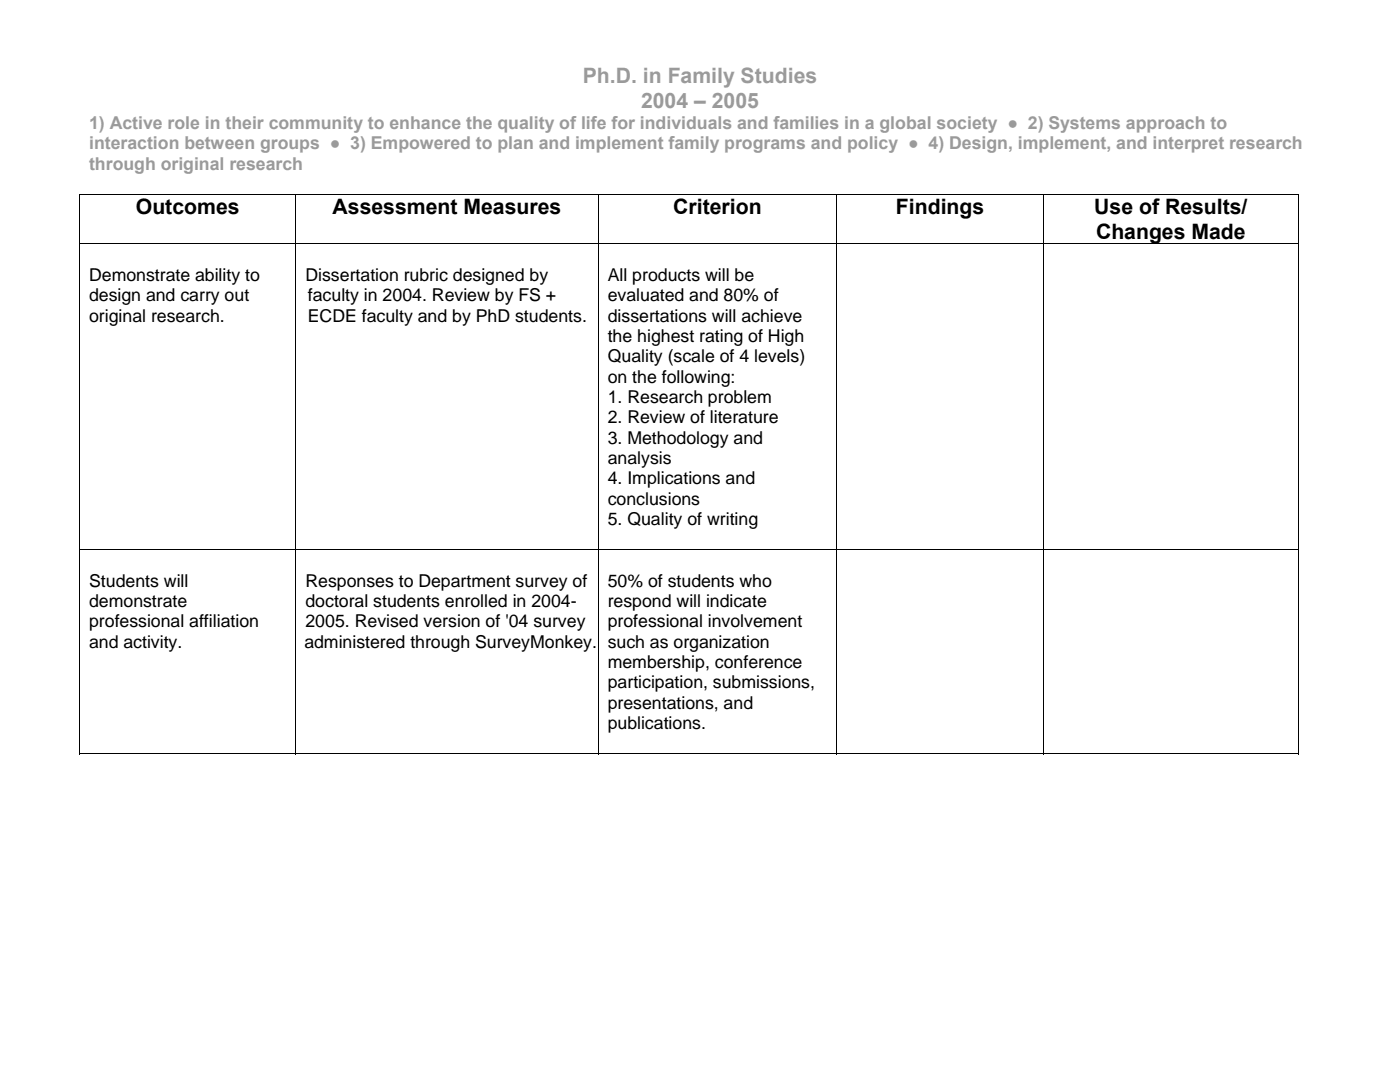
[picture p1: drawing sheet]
<svg xmlns="http://www.w3.org/2000/svg" width="279mm" height="216mm" viewBox="0 0 279 216" stroke-linecap="round" stroke-linejoin="round" font-family="sans-serif">
<defs><g id="words">
<g font-size="4.2" fill="#9a9a9a">
<text x="116.3" y="16.6">Ph.D. in Family Studies</text>
<text x="127.9" y="21.5">2004 – 2005</text>
</g>
<g font-size="4.2">
<text x="27.1" y="42.8">Outcomes</text>
<text x="66.4" y="42.8">Assessment Measures</text>
<text x="134.4" y="42.8">Criterion</text>
<text x="178.8" y="42.8">Findings</text>
<text x="218.4" y="42.8">Use of Results/</text>
<text x="218.7" y="47.6">Changes Made</text>
</g>
<g font-size="3.5" fill="#9a9a9a">
<text x="17.8" y="25.7">1) Active role in their community to enhance the quality of life for individuals and families in a global society ● 2) Systems approach to</text>
<text x="17.8" y="29.8">interaction between groups ● 3) Empowered to plan and implement family programs and policy ● 4) Design, implement, and interpret research</text>
<text x="17.8" y="33.8">through original research</text>
</g>
<g font-size="3.5">
<text x="17.8" y="56.1">Demonstrate ability to</text>
<text x="61" y="56.1">Dissertation rubric designed by</text>
<text x="121.3" y="56.1">All products will be</text>
<text x="17.8" y="60.1">design and carry out</text>
<text x="17.8" y="64.2">original research.</text>
<text x="61.4" y="64.2">ECDE faculty and by PhD students.</text>
<text x="61.4" y="60.1">faculty in 2004. Review by FS +</text>
<text x="121.3" y="60.1">evaluated and 80% of</text>
<text x="121.3" y="64.2">dissertations will achieve</text>
<text x="121.3" y="68.2">the highest rating of High</text>
<text x="121.3" y="72.3">Quality (scale of 4 levels)</text>
<text x="121.3" y="76.3">on the following:</text>
<text x="121.3" y="80.4">1. Research problem</text>
<text x="121.3" y="84.5">2. Review of literature</text>
<text x="121.3" y="88.5">3. Methodology and</text>
<text x="121.3" y="92.6">analysis</text>
<text x="121.3" y="96.6">4. Implications and</text>
<text x="121.3" y="100.7">conclusions</text>
<text x="121.3" y="104.7">5. Quality of writing</text>
<text x="17.8" y="117.1">Students will</text>
<text x="61" y="117.1">Responses to Department survey of</text>
<text x="121.3" y="117.1">50% of students who</text>
<text x="17.8" y="121.1">demonstrate</text>
<text x="17.8" y="125.2">professional affiliation</text>
<text x="61" y="121.1">doctoral students enrolled in 2004-</text>
<text x="61" y="125.2">2005. Revised version of '04 survey</text>
<text x="121.3" y="121.1">respond will indicate</text>
<text x="121.3" y="125.2">professional involvement</text>
<text x="17.8" y="129.3">and activity.</text>
<text x="60.7" y="129.3">administered through SurveyMonkey.</text>
<text x="121.3" y="129.3">such as organization</text>
<text x="121.3" y="133.3">membership, conference</text>
<text x="121.3" y="137.4">participation, submissions,</text>
<text x="121.3" y="141.4">presentations, and</text>
<text x="121.3" y="145.5">publications.</text>
</g>
</g></defs>
<path d="M15.8 38.7h.2v.1h-.2zM259 38.7h.2v.1h-.2zM259 150.3h.2v.2h-.2z" fill="#000"/>
<g fill="none" stroke="#000" stroke-width=".2">
<path d="M15.8 38.8h243.4M15.9 38.8v9.8M59.1 38.8v9.8M119.4 38.8v9.8M167 38.8v9.8M208.3 38.8v9.8M259.1 38.8v9.8M15.8 48.7h243.4M15.9 48.7v60.9M59.1 48.7v60.9M119.4 48.7v60.9M167 48.7v60.9"/>
<path d="M208.3 48.7v60.9M259.1 48.7v60.9M15.8 109.7h243.4M15.9 109.8v40.7M59.1 109.8v40.7M119.4 109.8v40.7M167 109.8v40.7M208.3 109.8v40.7M259.1 109.8v40.7M15.8 150.4h43.2M59.1 150.4h60.2M119.5 150.4h47.4"/>
<path d="M167.1 150.4h41.1M208.4 150.4h50.6"/>
</g>
<use href="#words"/>
</svg>
